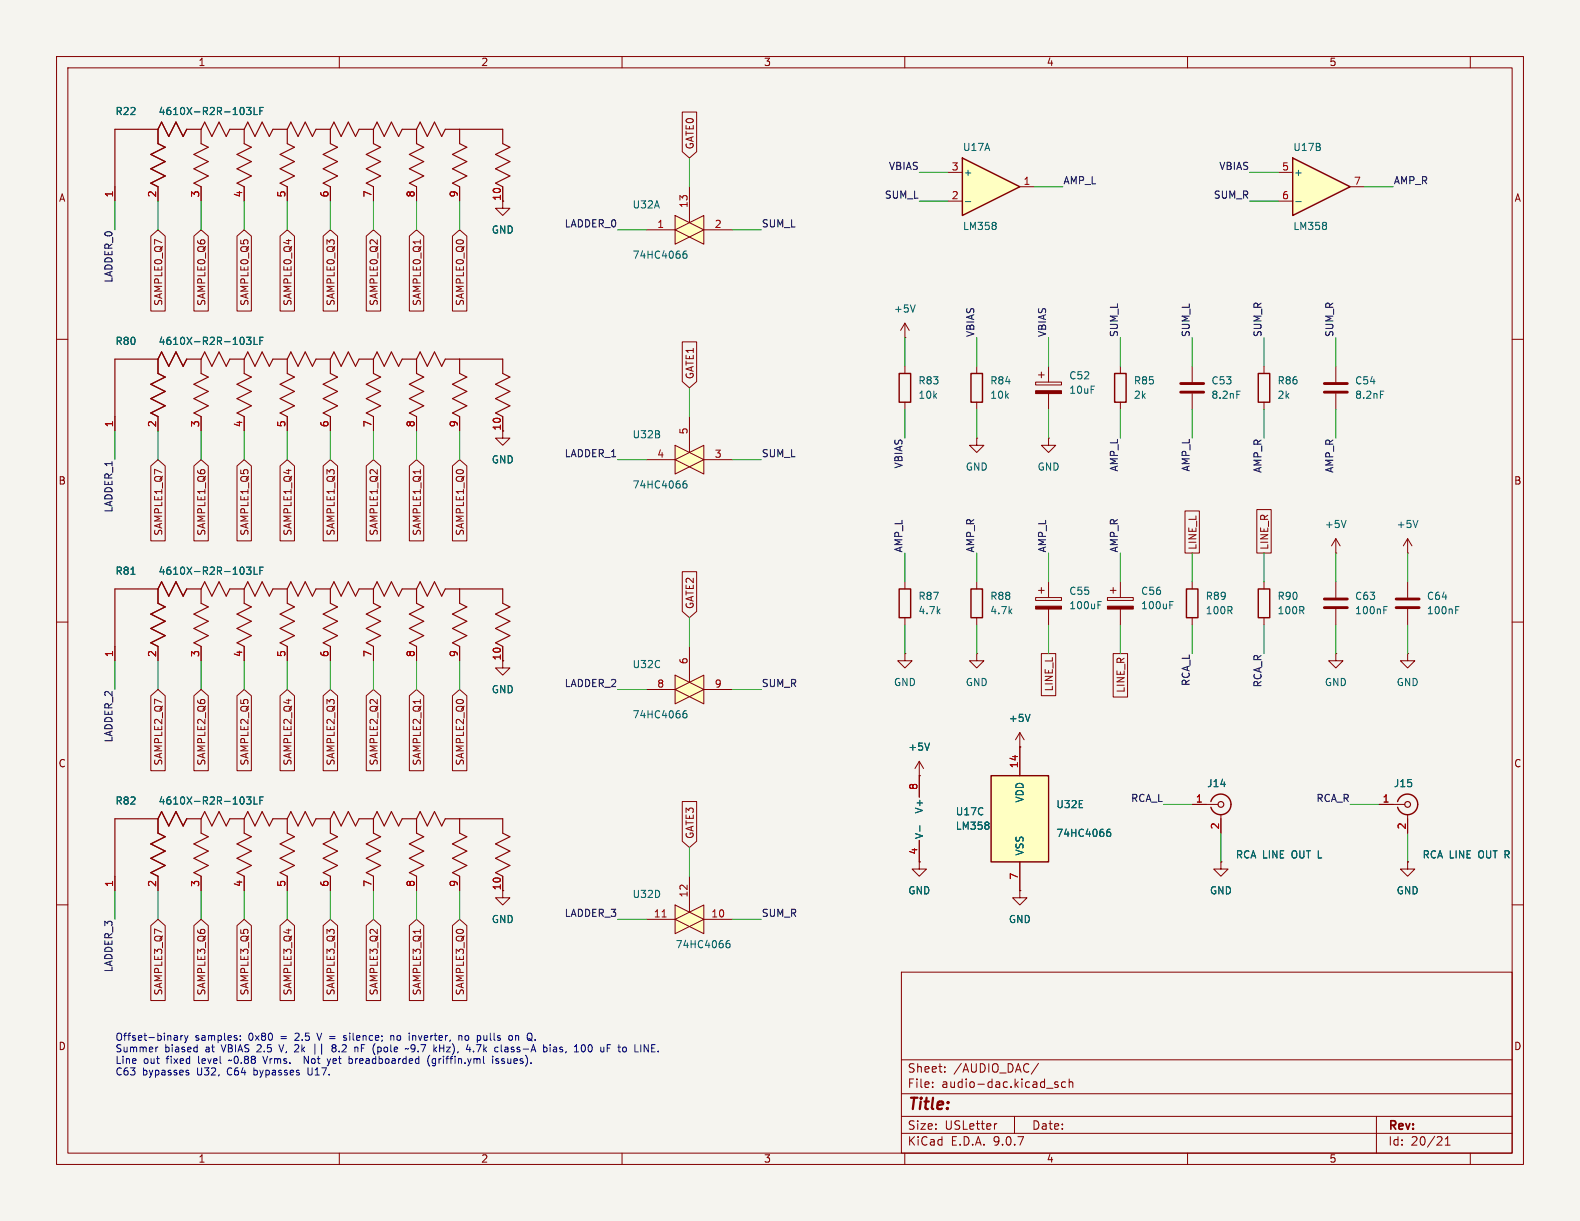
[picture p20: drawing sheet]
<svg xmlns="http://www.w3.org/2000/svg" width="279mm" height="216mm" viewBox="0 0 279 216" stroke-linecap="round" stroke-linejoin="round" font-family="sans-serif">
<defs><g id="words">
<text font-size="2.8" fill="#840000" x="160.4" y="196.8">Title:</text>
<g font-size="2.1" fill="#840000">
<text x="160.4" y="189.9">Sheet:</text>
<text x="168.6" y="189.9">/AUDIO_DAC/</text>
<text x="160.4" y="192.6">File:</text>
<text x="166.5" y="192.6">audio-dac.kicad_sch</text>
<text x="160.4" y="202.8">KiCad</text>
<text x="160.4" y="200">Size:</text>
<text x="167.1" y="200">USLetter</text>
<text x="168.1" y="202.8">E.D.A.</text>
<text x="175.7" y="202.8">9.0.7</text>
<text x="182.4" y="200">Date:</text>
<text x="245.4" y="200.2">Rev:</text>
<text x="245.4" y="202.8">Id:</text>
<text x="249.5" y="202.8">20/21</text>
</g>
<g font-size="1.8" fill="#840000">
<text x="35" y="11.9">1</text>
<text x="85" y="11.9">2</text>
<text x="135" y="11.9">3</text>
<text x="185" y="11.9">4</text>
<text x="235" y="11.9">5</text>
<text x="122.9" y="26.5" transform="rotate(-90 122.9 26.5)">GATE0</text>
<text x="10.3" y="35.9">A</text>
<text x="88.6" y="35.6" transform="rotate(-90 88.6 35.6)">10</text>
<text x="267.7" y="35.9">A</text>
<text x="28.9" y="54.2" transform="rotate(-90 28.9 54.2)">SAMPLE0_Q7</text>
<text x="36.5" y="54.2" transform="rotate(-90 36.5 54.2)">SAMPLE0_Q6</text>
<text x="44.1" y="54.2" transform="rotate(-90 44.1 54.2)">SAMPLE0_Q5</text>
<text x="51.8" y="54.2" transform="rotate(-90 51.8 54.2)">SAMPLE0_Q4</text>
<text x="59.4" y="54.2" transform="rotate(-90 59.4 54.2)">SAMPLE0_Q3</text>
<text x="67" y="54.2" transform="rotate(-90 67 54.2)">SAMPLE0_Q2</text>
<text x="74.6" y="54.2" transform="rotate(-90 74.6 54.2)">SAMPLE0_Q1</text>
<text x="82.2" y="54.2" transform="rotate(-90 82.2 54.2)">SAMPLE0_Q0</text>
<text x="122.9" y="67.2" transform="rotate(-90 122.9 67.2)">GATE1</text>
<text x="88.6" y="76.2" transform="rotate(-90 88.6 76.2)">10</text>
<text x="10.3" y="85.9">B</text>
<text x="267.7" y="85.9">B</text>
<text x="28.9" y="94.8" transform="rotate(-90 28.9 94.8)">SAMPLE1_Q7</text>
<text x="36.5" y="94.8" transform="rotate(-90 36.5 94.8)">SAMPLE1_Q6</text>
<text x="44.1" y="94.8" transform="rotate(-90 44.1 94.8)">SAMPLE1_Q5</text>
<text x="51.8" y="94.8" transform="rotate(-90 51.8 94.8)">SAMPLE1_Q4</text>
<text x="59.4" y="94.8" transform="rotate(-90 59.4 94.8)">SAMPLE1_Q3</text>
<text x="67" y="94.8" transform="rotate(-90 67 94.8)">SAMPLE1_Q2</text>
<text x="74.6" y="94.8" transform="rotate(-90 74.6 94.8)">SAMPLE1_Q1</text>
<text x="82.2" y="94.8" transform="rotate(-90 82.2 94.8)">SAMPLE1_Q0</text>
<text x="211.8" y="97.3" transform="rotate(-90 211.8 97.3)">LINE_L</text>
<text x="224.5" y="97.3" transform="rotate(-90 224.5 97.3)">LINE_R</text>
<text x="122.9" y="107.8" transform="rotate(-90 122.9 107.8)">GATE2</text>
<text x="88.6" y="116.9" transform="rotate(-90 88.6 116.9)">10</text>
<text x="186.4" y="122.4" transform="rotate(-90 186.4 122.4)">LINE_L</text>
<text x="199.1" y="122.6" transform="rotate(-90 199.1 122.6)">LINE_R</text>
<text x="10.3" y="135.9">C</text>
<text x="28.9" y="135.5" transform="rotate(-90 28.9 135.5)">SAMPLE2_Q7</text>
<text x="36.5" y="135.5" transform="rotate(-90 36.5 135.5)">SAMPLE2_Q6</text>
<text x="44.1" y="135.5" transform="rotate(-90 44.1 135.5)">SAMPLE2_Q5</text>
<text x="51.8" y="135.5" transform="rotate(-90 51.8 135.5)">SAMPLE2_Q4</text>
<text x="59.4" y="135.5" transform="rotate(-90 59.4 135.5)">SAMPLE2_Q3</text>
<text x="67" y="135.5" transform="rotate(-90 67 135.5)">SAMPLE2_Q2</text>
<text x="74.6" y="135.5" transform="rotate(-90 74.6 135.5)">SAMPLE2_Q1</text>
<text x="82.2" y="135.5" transform="rotate(-90 82.2 135.5)">SAMPLE2_Q0</text>
<text x="267.7" y="135.9">C</text>
<text x="122.9" y="148.4" transform="rotate(-90 122.9 148.4)">GATE3</text>
<text x="88.6" y="157.5" transform="rotate(-90 88.6 157.5)">10</text>
<text x="28.9" y="176.1" transform="rotate(-90 28.9 176.1)">SAMPLE3_Q7</text>
<text x="36.5" y="176.1" transform="rotate(-90 36.5 176.1)">SAMPLE3_Q6</text>
<text x="44.1" y="176.1" transform="rotate(-90 44.1 176.1)">SAMPLE3_Q5</text>
<text x="51.8" y="176.1" transform="rotate(-90 51.8 176.1)">SAMPLE3_Q4</text>
<text x="59.4" y="176.1" transform="rotate(-90 59.4 176.1)">SAMPLE3_Q3</text>
<text x="67" y="176.1" transform="rotate(-90 67 176.1)">SAMPLE3_Q2</text>
<text x="74.6" y="176.1" transform="rotate(-90 74.6 176.1)">SAMPLE3_Q1</text>
<text x="82.2" y="176.1" transform="rotate(-90 82.2 176.1)">SAMPLE3_Q0</text>
<text x="10.3" y="185.9">D</text>
<text x="267.7" y="185.9">D</text>
<text x="35" y="205.8">1</text>
<text x="85" y="205.8">2</text>
<text x="135" y="205.8">3</text>
<text x="185" y="205.8">4</text>
<text x="235" y="205.8">5</text>
</g>
<g font-size="1.8" fill="#006464">
<text x="20.3" y="20.5">R22</text>
<text x="27.9" y="20.5">4610X-R2R-103LF</text>
<text x="170.2" y="26.9">U17A</text>
<text x="228.6" y="26.9">U17B</text>
<text x="170.3" y="31.3">+</text>
<text x="228.7" y="31.3">+</text>
<text x="86.9" y="41.5">GND</text>
<text x="111.8" y="37.1">U32A</text>
<text x="170.2" y="40.9">LM358</text>
<text x="228.6" y="40.9">LM358</text>
<text x="111.8" y="45.9">74HC4066</text>
<text x="158" y="55.5">+5V</text>
<text x="20.3" y="61.2">R80</text>
<text x="27.9" y="61.2">4610X-R2R-103LF</text>
<text x="162.3" y="70.7">10k</text>
<text x="162.3" y="68.2">R83</text>
<text x="175" y="70.7">10k</text>
<text x="175" y="68.2">R84</text>
<text x="189" y="67.3">C52</text>
<text x="189" y="69.8">10uF</text>
<text x="200.4" y="68.2">R85</text>
<text x="200.4" y="70.7">2k</text>
<text x="214.1" y="68.2">C53</text>
<text x="214.1" y="70.7">8.2nF</text>
<text x="225.8" y="68.2">R86</text>
<text x="225.8" y="70.7">2k</text>
<text x="239.5" y="68.2">C54</text>
<text x="239.5" y="70.7">8.2nF</text>
<text x="111.8" y="77.7">U32B</text>
<text x="86.9" y="82.1">GND</text>
<text x="170.7" y="83.4">GND</text>
<text x="183.4" y="83.4">GND</text>
<text x="111.8" y="86.6">74HC4066</text>
<text x="234.2" y="93.6">+5V</text>
<text x="246.9" y="93.6">+5V</text>
<text x="20.3" y="101.8">R81</text>
<text x="27.9" y="101.8">4610X-R2R-103LF</text>
<text x="162.3" y="106.3">R87</text>
<text x="175" y="106.3">R88</text>
<text x="189" y="107.9">100uF</text>
<text x="189" y="105.4">C55</text>
<text x="201.7" y="107.9">100uF</text>
<text x="201.7" y="105.4">C56</text>
<text x="213.1" y="106.3">R89</text>
<text x="225.8" y="106.3">R90</text>
<text x="239.5" y="106.3">C63</text>
<text x="252.2" y="106.3">C64</text>
<text x="162.3" y="108.8">4.7k</text>
<text x="175" y="108.8">4.7k</text>
<text x="213.1" y="108.8">100R</text>
<text x="225.8" y="108.8">100R</text>
<text x="239.5" y="108.8">100nF</text>
<text x="252.2" y="108.8">100nF</text>
<text x="111.8" y="118.3">U32C</text>
<text x="86.9" y="122.8">GND</text>
<text x="158" y="121.5">GND</text>
<text x="170.7" y="121.5">GND</text>
<text x="234.2" y="121.5">GND</text>
<text x="246.9" y="121.5">GND</text>
<text x="111.8" y="127.2">74HC4066</text>
<text x="178.3" y="127.9">+5V</text>
<text x="160.5" y="132.9">+5V</text>
<text x="20.3" y="142.5">R82</text>
<text x="27.9" y="142.5">4610X-R2R-103LF</text>
<text x="163.4" y="144" transform="rotate(-90 163.4 144)">V+</text>
<text x="181.2" y="142" transform="rotate(-90 181.2 142)">VDD</text>
<text x="186.7" y="143.1">U32E</text>
<text x="213.4" y="139.4">J14</text>
<text x="246.4" y="139.4">J15</text>
<text x="163.4" y="148.5" transform="rotate(-90 163.4 148.5)">V-</text>
<text x="168.9" y="144.4">U17C</text>
<text x="168.9" y="146.9">LM358</text>
<text x="186.7" y="148.2">74HC4066</text>
<text x="181.2" y="151.4" transform="rotate(-90 181.2 151.4)">VSS</text>
<text x="218.4" y="152">RCA LINE</text>
<text x="228.5" y="152">OUT L</text>
<text x="251.5" y="152">RCA LINE</text>
<text x="261.6" y="152">OUT R</text>
<text x="111.8" y="159">U32D</text>
<text x="160.5" y="158.3">GND</text>
<text x="213.9" y="158.3">GND</text>
<text x="246.9" y="158.3">GND</text>
<text x="86.9" y="163.4">GND</text>
<text x="119.4" y="167.9">74HC4066</text>
<text x="178.3" y="163.4">GND</text>
</g>
<g font-size="1.8" fill="#a90000">
<text x="20.1" y="35" transform="rotate(-90 20.1 35)">1</text>
<text x="27.7" y="35" transform="rotate(-90 27.7 35)">2</text>
<text x="35.3" y="35" transform="rotate(-90 35.3 35)">3</text>
<text x="42.9" y="35" transform="rotate(-90 42.9 35)">4</text>
<text x="50.5" y="35" transform="rotate(-90 50.5 35)">5</text>
<text x="58.2" y="35" transform="rotate(-90 58.2 35)">6</text>
<text x="65.8" y="35" transform="rotate(-90 65.8 35)">7</text>
<text x="73.4" y="35" transform="rotate(-90 73.4 35)">8</text>
<text x="81" y="35" transform="rotate(-90 81 35)">9</text>
<text x="168.2" y="30.2">3</text>
<text x="168.2" y="35.3">2</text>
<text x="180.9" y="32.8">1</text>
<text x="226.6" y="30.2">5</text>
<text x="226.6" y="35.3">6</text>
<text x="239.3" y="32.8">7</text>
<text x="116.1" y="40.4">1</text>
<text x="121.7" y="36.9" transform="rotate(-90 121.7 36.9)">13</text>
<text x="126.3" y="40.4">2</text>
<text x="20.1" y="75.6" transform="rotate(-90 20.1 75.6)">1</text>
<text x="27.7" y="75.6" transform="rotate(-90 27.7 75.6)">2</text>
<text x="35.3" y="75.6" transform="rotate(-90 35.3 75.6)">3</text>
<text x="42.9" y="75.6" transform="rotate(-90 42.9 75.6)">4</text>
<text x="50.5" y="75.6" transform="rotate(-90 50.5 75.6)">5</text>
<text x="58.2" y="75.6" transform="rotate(-90 58.2 75.6)">6</text>
<text x="65.8" y="75.6" transform="rotate(-90 65.8 75.6)">7</text>
<text x="73.4" y="75.6" transform="rotate(-90 73.4 75.6)">8</text>
<text x="81" y="75.6" transform="rotate(-90 81 75.6)">9</text>
<text x="121.7" y="76.9" transform="rotate(-90 121.7 76.9)">5</text>
<text x="116.1" y="81">4</text>
<text x="126.3" y="81">3</text>
<text x="20.1" y="116.3" transform="rotate(-90 20.1 116.3)">1</text>
<text x="27.7" y="116.3" transform="rotate(-90 27.7 116.3)">2</text>
<text x="35.3" y="116.3" transform="rotate(-90 35.3 116.3)">3</text>
<text x="42.9" y="116.3" transform="rotate(-90 42.9 116.3)">4</text>
<text x="50.5" y="116.3" transform="rotate(-90 50.5 116.3)">5</text>
<text x="58.2" y="116.3" transform="rotate(-90 58.2 116.3)">6</text>
<text x="65.8" y="116.3" transform="rotate(-90 65.8 116.3)">7</text>
<text x="73.4" y="116.3" transform="rotate(-90 73.4 116.3)">8</text>
<text x="81" y="116.3" transform="rotate(-90 81 116.3)">9</text>
<text x="121.7" y="117.5" transform="rotate(-90 121.7 117.5)">6</text>
<text x="116.1" y="121.7">8</text>
<text x="126.3" y="121.7">9</text>
<text x="180.1" y="135.9" transform="rotate(-90 180.1 135.9)">14</text>
<text x="162.3" y="139.8" transform="rotate(-90 162.3 139.8)">8</text>
<text x="211.4" y="142">1</text>
<text x="244.4" y="142">1</text>
<text x="215.6" y="146.8" transform="rotate(-90 215.6 146.8)">2</text>
<text x="248.7" y="146.8" transform="rotate(-90 248.7 146.8)">2</text>
<text x="162.3" y="151.2" transform="rotate(-90 162.3 151.2)">4</text>
<text x="180.1" y="155.6" transform="rotate(-90 180.1 155.6)">7</text>
<text x="20.1" y="156.9" transform="rotate(-90 20.1 156.9)">1</text>
<text x="27.7" y="156.9" transform="rotate(-90 27.7 156.9)">2</text>
<text x="35.3" y="156.9" transform="rotate(-90 35.3 156.9)">3</text>
<text x="42.9" y="156.9" transform="rotate(-90 42.9 156.9)">4</text>
<text x="50.5" y="156.9" transform="rotate(-90 50.5 156.9)">5</text>
<text x="58.2" y="156.9" transform="rotate(-90 58.2 156.9)">6</text>
<text x="65.8" y="156.9" transform="rotate(-90 65.8 156.9)">7</text>
<text x="73.4" y="156.9" transform="rotate(-90 73.4 156.9)">8</text>
<text x="81" y="156.9" transform="rotate(-90 81 156.9)">9</text>
<text x="121.7" y="158.8" transform="rotate(-90 121.7 158.8)">12</text>
<text x="115.5" y="162.3">11</text>
<text x="125.7" y="162.3">10</text>
</g>
<g font-size="1.8" fill="#0f0f0f">
<text x="156.4" y="35.2">SUM_L</text>
<text x="157.1" y="30.1">VBIAS</text>
<text x="188" y="32.7">AMP_L</text>
<text x="214.5" y="35.2">SUM_R</text>
<text x="215.5" y="30.1">VBIAS</text>
<text x="246.4" y="32.7">AMP_R</text>
<text x="99.8" y="40.3">LADDER_0</text>
<text x="134.6" y="40.3">SUM_L</text>
<text x="20" y="50.1" transform="rotate(-90 20 50.1)">LADDER_0</text>
<text x="172.4" y="59.7" transform="rotate(-90 172.4 59.7)">VBIAS</text>
<text x="185.1" y="59.7" transform="rotate(-90 185.1 59.7)">VBIAS</text>
<text x="197.8" y="59.7" transform="rotate(-90 197.8 59.7)">SUM_L</text>
<text x="210.5" y="59.7" transform="rotate(-90 210.5 59.7)">SUM_L</text>
<text x="223.2" y="59.7" transform="rotate(-90 223.2 59.7)">SUM_R</text>
<text x="235.9" y="59.7" transform="rotate(-90 235.9 59.7)">SUM_R</text>
<text x="99.8" y="80.9">LADDER_1</text>
<text x="134.6" y="80.9">SUM_L</text>
<text x="159.7" y="82.9" transform="rotate(-90 159.7 82.9)">VBIAS</text>
<text x="197.8" y="83.5" transform="rotate(-90 197.8 83.5)">AMP_L</text>
<text x="210.5" y="83.5" transform="rotate(-90 210.5 83.5)">AMP_L</text>
<text x="223.2" y="83.7" transform="rotate(-90 223.2 83.7)">AMP_R</text>
<text x="235.9" y="83.7" transform="rotate(-90 235.9 83.7)">AMP_R</text>
<text x="20" y="90.7" transform="rotate(-90 20 90.7)">LADDER_1</text>
<text x="159.7" y="97.8" transform="rotate(-90 159.7 97.8)">AMP_L</text>
<text x="172.4" y="97.8" transform="rotate(-90 172.4 97.8)">AMP_R</text>
<text x="185.1" y="97.8" transform="rotate(-90 185.1 97.8)">AMP_L</text>
<text x="197.8" y="97.8" transform="rotate(-90 197.8 97.8)">AMP_R</text>
<text x="99.8" y="121.6">LADDER_2</text>
<text x="134.6" y="121.6">SUM_R</text>
<text x="210.5" y="121.4" transform="rotate(-90 210.5 121.4)">RCA_L</text>
<text x="223.2" y="121.6" transform="rotate(-90 223.2 121.6)">RCA_R</text>
<text x="20" y="131.4" transform="rotate(-90 20 131.4)">LADDER_2</text>
<text x="199.9" y="141.9">RCA_L</text>
<text x="232.7" y="141.9">RCA_R</text>
<text x="99.8" y="162.2">LADDER_3</text>
<text x="134.6" y="162.2">SUM_R</text>
<text x="20" y="172" transform="rotate(-90 20 172)">LADDER_3</text>
</g>
<g font-size="1.8" fill="#0000c2">
<text x="20.3" y="184.1">Offset-binary</text>
<text x="34.5" y="184.1">samples:</text>
<text x="44.1" y="184.1">0x80</text>
<text x="49.9" y="184.1">=</text>
<text x="52.6" y="184.1">2.5</text>
<text x="56.8" y="184.1">V =</text>
<text x="61.8" y="184.1">silence;</text>
<text x="70.3" y="184.1">no</text>
<text x="73.8" y="184.1">inverter,</text>
<text x="82.8" y="184.1">no</text>
<text x="86.2" y="184.1">pulls</text>
<text x="92.1" y="184.1">on</text>
<text x="20.3" y="186.2">Summer</text>
<text x="20.3" y="188.2">Line</text>
<text x="20.3" y="190.3">C63</text>
<text x="25.2" y="190.3">bypasses</text>
<text x="25.4" y="188.2">out</text>
<text x="29.1" y="186.2">biased</text>
<text x="29.6" y="188.2">fixed</text>
<text x="34.9" y="190.3">U32,</text>
<text x="35.3" y="188.2">level</text>
<text x="36.4" y="186.2">at</text>
<text x="39.5" y="186.2">VBIAS 2.5</text>
<text x="40.5" y="190.3">C64</text>
<text x="41" y="188.2">~0.88</text>
<text x="45.3" y="190.3">bypasses</text>
<text x="47.3" y="188.2">Vrms.</text>
<text x="50.1" y="186.2">V, 2k</text>
<text x="54.8" y="188.2">Not</text>
<text x="55.1" y="190.3">U17.</text>
<text x="59.2" y="188.2">yet</text>
<text x="60" y="186.2">8.2</text>
<text x="63.2" y="188.2">breadboarded</text>
<text x="64.2" y="186.2">nF</text>
<text x="67.6" y="186.2">(pole</text>
<text x="73.7" y="186.2">~9.7</text>
<text x="77.3" y="188.2">(griffin.yml</text>
<text x="78.8" y="186.2">kHz),</text>
<text x="84.8" y="186.2">4.7k</text>
<text x="89" y="188.2">issues).</text>
<text x="90" y="186.2">class-A</text>
<text x="98.8" y="186.2">bias,</text>
<text x="104.5" y="186.2">100</text>
<text x="109.3" y="186.2">uF</text>
<text x="112.7" y="186.2">to</text>
<text x="115.7" y="186.2">LINE.</text>
</g>
</g></defs>
<path d="M0 0h279.4v215.9h-279.4z" fill="#f5f4ef" stroke="#f5f4ef" stroke-width=".18"/>
<g fill="none" stroke="#840000" stroke-width=".18">
<path d="M10 10h259.4v195.9h-259.4zM12 12h255.4v191.9h-255.4zM60 10v2M110 10v2M160 10v2M210 10v2M260 10v2M88.9 35.6v1.2h1.3l-1.3 1.3-1.3-1.3h1.3M10 60h2M88.9 76.2v1.3h1.3l-1.3 1.2-1.3-1.2h1.3M267.4 60h2M10 110h2"/>
<path d="M88.9 116.8v1.3h1.3l-1.3 1.3-1.3-1.3h1.3M267.4 110h2M180.3 157.5v1.3h1.3l-1.3 1.2-1.2-1.2h1.2M180.3 157.5h.1M10 160h2M159.4 171.9h108v32h-108zM267.4 160h2M159.4 197.4h108M159.4 193.4h108M159.4 187.4h108M164.9 192.1v.2M164.9 191.4v.1"/>
<path d="M167.1 189.4v.2M167.1 188.7v.1M176.3 198.7l-.3 .1M179.4 197.4v3M183.6 188l-1.2 1.9M185.1 192.4h1.1M187.1 191.4l-.4-.1-.2 .2 .1 .2 .5 .2v.3h-.6M188.4 191.4l-.4-.1-.3 .3v.4l.2 .2h.5M189.1 191.4l.2-.1 .3 .1 .1 .9M189.1 190.8v1.5M243.4 197.4v6.5M60 203.9v2"/>
<path d="M110 203.9v2M159.4 200.4h108M160 203.9v2M210 203.9v2M255.6 202.5h.8M255.6 201.4l.4-.4v1.5M260 203.9v2"/>
</g>
<g fill="#ffffc2">
<path d="M119.4 38.1l5.1 2.5-5.1 2.6z"/>
<path d="M119.4 40.6l5.1-2.5v5.1z"/>
</g>
<path d="M119.4 38.1l5.1 2.5-5.1 2.6zM121.9 33v6.4M114.3 40.6h5.1M119.4 40.6l5.1-2.5v5.1zM124.5 40.6h5M183.1 67.6h4.6v.5h-4.6zM183.6 66.3h1.1M184.1 65.8v1M185.4 64.8v2.8M185.4 69.6v2.8" fill="none" stroke="#840000" stroke-width=".18"/>
<path d="M120.8 45.1l.2-.2h.2l.3 .2v.3l-.3 .3-.3-.1-.1-.2M121.4 44.4l-.4 .1-.2 .4" fill="none" stroke="#006464" stroke-width=".18"/>
<path d="M183.1 69.1h4.6v.5h-4.6z" fill="#840000" stroke="#840000" stroke-width=".18"/>
<g fill="#ffffc2">
<path d="M119.4 119.4l5.1 2.5-5.1 2.6z"/>
<path d="M119.4 121.9l5.1-2.5v5.1z"/>
</g>
<g fill="none" stroke="#840000" stroke-width=".18">
<path d="M172.7 64.8v1.2M172.7 71.1v1.3M185.4 77.5v1.2h1.3l-1.3 1.3-1.3-1.3h1.3M185.4 77.5h.1M198.1 64.8v1.2M198.1 71.1v1.3M210.8 64.8v2.8M210.8 69.6v2.8M119.4 119.4l5.1 2.5-5.1 2.6zM121.9 114.3v6.4M114.3 121.9h5.1M119.4 121.9l5.1-2.5v5.1z"/>
<path d="M124.5 121.9h5"/>
</g>
<path d="M218.7 69.2h.6M120.8 126.4l.2-.2h.2l.3 .2v.3l-.3 .2h-.3l-.1-.2M121.4 125.7h-.4l-.2 .5" fill="none" stroke="#006464" stroke-width=".18"/>
<path d="M208.8 67.8h4.1M208.8 69.3h4.1" fill="none" stroke="#840000" stroke-width=".51"/>
<path d="M171.7 66h2v5.1h-2zM197.1 66h2v5.1h-2z" fill="none" stroke="#840000" stroke-width=".25"/>
<path d="M228.6 27.9l10.2 5.1-10.2 5.1z" fill="#ffffc2"/>
<path d="M228.6 27.9l10.2 5.1-10.2 5.1zM222.5 66h2v5.1h-2z" fill="none" stroke="#840000" stroke-width=".25"/>
<path d="M226.1 30.5h2.5M226.1 35.6h2.5M238.8 33h2.5M172.7 77.5v1.2h1.3l-1.3 1.3-1.3-1.3h1.3M172.7 77.5h.1M223.5 64.8v1.2M223.5 71.1v1.3M236.2 64.8v2.8M236.2 69.6v2.8M88.9 157.5v1.3h1.3l-1.3 1.2-1.3-1.2h1.3" fill="none" stroke="#840000" stroke-width=".18"/>
<path d="M229.1 35.7h1M234.5 39.4v.3M234.5 40v.5M244.1 69.2h.6" fill="none" stroke="#006464" stroke-width=".18"/>
<path d="M234.2 67.8h4.1M234.2 69.3h4.1" fill="none" stroke="#840000" stroke-width=".51"/>
<g fill="#ffffc2">
<path d="M119.4 160l5.1 2.6-5.1 2.5z"/>
<path d="M119.4 162.6l5.1-2.6v5.1z"/>
</g>
<path d="M121.9 154.9v6.4M114.3 162.6h5.1M119.4 160l5.1 2.6-5.1 2.5zM119.4 162.6l5.1-2.6v5.1zM124.5 162.6h5" fill="none" stroke="#840000" stroke-width=".18"/>
<path d="M117.1 162.1h.7" fill="none" stroke="#a90000" stroke-width=".18"/>
<path d="M128.4 167l.2-.2h.3l.2 .2v.3l-.2 .3-.4-.1-.1-.2M129 166.3l-.4 .1-.2 .5" fill="none" stroke="#006464" stroke-width=".18"/>
<path d="M170.2 27.9l10.1 5.1-10.1 5.1z" fill="#ffffc2"/>
<path d="M170.2 27.9l10.1 5.1-10.1 5.1zM159 66h2v5.1h-2zM209.8 104.1h2v5.1h-2zM222.5 104.1h2v5.1h-2z" fill="none" stroke="#840000" stroke-width=".25"/>
<g fill="none" stroke="#840000" stroke-width=".18">
<path d="M20.3 33v2.6M27.9 33v2.6M35.6 33v2.6M43.2 33v2.6M50.8 33v2.6M58.4 33v2.6M66 33v2.6M73.7 33v2.6M81.3 33v2.6M88.9 33v2.6M167.6 30.5h2.6M167.6 35.6h2.6"/>
<path d="M180.3 33h2.6M160 59.7h.1M160 57.2v2.5M160 57.2l-.7 1.2M160 57.2l.8 1.2M20.3 73.7v2.5M27.9 73.7v2.5M35.6 73.7v2.5M43.2 73.7v2.5M50.8 73.7v2.5M58.4 73.7v2.5M66 73.7v2.5"/>
<path d="M73.7 73.7v2.5M81.3 73.7v2.5M88.9 73.7v2.5M160 64.8v1.2M160 71.1v1.3M210.8 102.9v1.2M210.8 109.2v1.3M223.5 102.9v1.2M223.5 109.2v1.3M20.3 154.9v2.6M27.9 154.9v2.6M35.6 154.9v2.6"/>
<path d="M43.2 154.9v2.6M50.8 154.9v2.6M58.4 154.9v2.6M66 154.9v2.6M73.7 154.9v2.6M81.3 154.9v2.6M88.9 154.9v2.6"/>
</g>
<g fill="none" stroke="#006464" stroke-width=".18">
<path d="M43.6 19h.8l-.4 .5 .3 .1v.5l-.2 .2-.5-.2M44.9 19v1.3h.6M46 19.6h.4M46.6 19h-.6v1.3M170.7 35.7h1M176.1 39.4v.3M176.1 40v.5M43.6 59.6h.8l-.4 .5 .3 .1v.6l-.2 .1-.5-.1M44.9 59.6v1.3h.6M46.6 59.6h-.6v1.3M161.8 53.9l-.4 1.3M46 60.2h.4"/>
<path d="M43.6 140.9h.8l-.4 .5 .3 .1v.6l-.2 .1-.5-.1M44.9 140.9v1.3h.6M46 141.5h.4M46.6 140.9h-.6v1.3"/>
</g>
<g fill="none" stroke="#840000" stroke-width=".2">
<path d="M27.9 22.9h-7.6v10.1M27.9 22.9v2.5l1.3 .6-2.5 1.3 2.5 1.3-2.5 1.2 2.5 1.3-2.5 1.3 1.2 .6M27.9 22.9l.7-1.3 1.2 2.5 1.3-2.5 1.3 2.5 .6-1.2h2.6M35.6 22.9v2.5l1.2 .6-2.5 1.3 2.5 1.3-2.5 1.2 2.5 1.3-2.5 1.3 1.3 .6M35.6 22.9l.6-1.3 1.3 2.5 1.2-2.5 1.3 2.5 .6-1.2h2.6M43.2 22.9v2.5l1.2 .6-2.5 1.3 2.5 1.3-2.5 1.2 2.5 1.3-2.5 1.3 1.3 .6M43.2 22.9l.6-1.3 1.3 2.5 1.3-2.5 1.2 2.5 .7-1.2h2.5M50.8 22.9v2.5l1.3 .6-2.6 1.3 2.6 1.3-2.6 1.2 2.6 1.3-2.6 1.3 1.3 .6M50.8 22.9l.6-1.3 1.3 2.5 1.3-2.5 1.2 2.5 .7-1.2h2.5M58.4 22.9v2.5l1.3 .6-2.6 1.3 2.6 1.3-2.6 1.2 2.6 1.3-2.6 1.3 1.3 .6M58.4 22.9l.7-1.3 1.2 2.5 1.3-2.5 1.3 2.5 .6-1.2h2.5M66 22.9v2.5l1.3 .6-2.5 1.3 2.5 1.3-2.5 1.2 2.5 1.3-2.5 1.3 1.2 .6"/>
<path d="M66 22.9l.7-1.3 1.2 2.5 1.3-2.5 1.3 2.5 .6-1.2h2.6M73.7 22.9v2.5l1.2 .6-2.5 1.3 2.5 1.3-2.5 1.2 2.5 1.3-2.5 1.3 1.3 .6M73.7 22.9l.6-1.3 1.3 2.5 1.2-2.5 1.3 2.5 .6-1.2h10.2v2.5l1.3 .6-2.6 1.3 2.6 1.3-2.6 1.2 2.6 1.3-2.6 1.3 1.3 .6M81.3 22.9v2.5l1.2 .6-2.5 1.3 2.5 1.3-2.5 1.2 2.5 1.3-2.5 1.3 1.3 .6M27.9 63.5h-7.6v10.2M27.9 63.5l.7-1.3 1.2 2.6 1.3-2.6 1.3 2.6 .6-1.3h2.6M27.9 63.5v2.5l1.3 .7-2.5 1.2 2.5 1.3-2.5 1.3 2.5 1.3-2.5 1.2 1.2 .7M35.6 63.5l.6-1.3 1.3 2.6 1.2-2.6 1.3 2.6 .6-1.3h2.6M35.6 63.5v2.5l1.2 .7-2.5 1.2 2.5 1.3-2.5 1.3 2.5 1.3-2.5 1.2 1.3 .7M43.2 63.5l.6-1.3 1.3 2.6 1.3-2.6 1.2 2.6 .7-1.3h2.5M43.2 63.5v2.5l1.2 .7-2.5 1.2 2.5 1.3-2.5 1.3 2.5 1.3-2.5 1.2 1.3 .7M50.8 63.5l.6-1.3 1.3 2.6 1.3-2.6 1.2 2.6 .7-1.3h2.5"/>
<path d="M50.8 63.5v2.5l1.3 .7-2.6 1.2 2.6 1.3-2.6 1.3 2.6 1.3-2.6 1.2 1.3 .7M58.4 63.5l.7-1.3 1.2 2.6 1.3-2.6 1.3 2.6 .6-1.3h2.5M58.4 63.5v2.5l1.3 .7-2.6 1.2 2.6 1.3-2.6 1.3 2.6 1.3-2.6 1.2 1.3 .7M66 63.5l.7-1.3 1.2 2.6 1.3-2.6 1.3 2.6 .6-1.3h2.6M66 63.5v2.5l1.3 .7-2.5 1.2 2.5 1.3-2.5 1.3 2.5 1.3-2.5 1.2 1.2 .7M73.7 63.5l.6-1.3 1.3 2.6 1.2-2.6 1.3 2.6 .6-1.3h10.2v2.5l1.3 .7-2.6 1.2 2.6 1.3-2.6 1.3 2.6 1.3-2.6 1.2 1.3 .7M73.7 63.5v2.5l1.2 .7-2.5 1.2 2.5 1.3-2.5 1.3 2.5 1.3-2.5 1.2 1.3 .7M81.3 63.5v2.5l1.2 .7-2.5 1.2 2.5 1.3-2.5 1.3 2.5 1.3-2.5 1.2 1.3 .7M27.9 144.8h-7.6v10.1M27.9 144.8v2.5l1.3 .7-2.5 1.2 2.5 1.3-2.5 1.3 2.5 1.2-2.5 1.3 1.2 .6M27.9 144.8l.7-1.3 1.2 2.6 1.3-2.6 1.3 2.6 .6-1.3h2.6M35.6 144.8v2.5l1.2 .7-2.5 1.2 2.5 1.3-2.5 1.3 2.5 1.2-2.5 1.3 1.3 .6"/>
<path d="M35.6 144.8l.6-1.3 1.3 2.6 1.2-2.6 1.3 2.6 .6-1.3h2.6M43.2 144.8v2.5l1.2 .7-2.5 1.2 2.5 1.3-2.5 1.3 2.5 1.2-2.5 1.3 1.3 .6M43.2 144.8l.6-1.3 1.3 2.6 1.3-2.6 1.2 2.6 .7-1.3h2.5M50.8 144.8v2.5l1.3 .7-2.6 1.2 2.6 1.3-2.6 1.3 2.6 1.2-2.6 1.3 1.3 .6M50.8 144.8l.6-1.3 1.3 2.6 1.3-2.6 1.2 2.6 .7-1.3h2.5M58.4 144.8v2.5l1.3 .7-2.6 1.2 2.6 1.3-2.6 1.3 2.6 1.2-2.6 1.3 1.3 .6M58.4 144.8l.7-1.3 1.2 2.6 1.3-2.6 1.3 2.6 .6-1.3h2.5M66 144.8v2.5l1.3 .7-2.5 1.2 2.5 1.3-2.5 1.3 2.5 1.2-2.5 1.3 1.2 .6M66 144.8l.7-1.3 1.2 2.6 1.3-2.6 1.3 2.6 .6-1.3h2.6M73.7 144.8v2.5l1.2 .7-2.5 1.2 2.5 1.3-2.5 1.3 2.5 1.2-2.5 1.3 1.3 .6M73.7 144.8l.6-1.3 1.3 2.6 1.2-2.6 1.3 2.6 .6-1.3h10.2v2.5l1.3 .7-2.6 1.2 2.6 1.3-2.6 1.3 2.6 1.2-2.6 1.3 1.3 .6M81.3 144.8v2.5l1.2 .7-2.5 1.2 2.5 1.3-2.5 1.3 2.5 1.2-2.5 1.3 1.3 .6"/>
</g>
<g fill="#ffffc2">
<path d="M119.4 78.7l5.1 2.6-5.1 2.5z"/>
<path d="M119.4 81.3l5.1-2.6v5.1z"/>
</g>
<g fill="none" stroke="#840000" stroke-width=".18">
<path d="M119.4 78.7l5.1 2.6-5.1 2.5zM121.9 73.7v6.3M114.3 81.3h5.1M119.4 81.3l5.1-2.6v5.1zM124.5 81.3h5M236.2 97.8h.1M236.2 95.3l-.7 1.2M236.2 95.3l.8 1.2M236.2 95.3v2.5M248.9 97.8h.1M248.9 95.3v2.5M248.9 95.3l-.7 1.2"/>
<path d="M248.9 95.3l.8 1.2M20.3 114.3v2.5M27.9 114.3v2.5M35.6 114.3v2.5M43.2 114.3v2.5M50.8 114.3v2.5M58.4 114.3v2.5M66 114.3v2.5M73.7 114.3v2.5M81.3 114.3v2.5M88.9 114.3v2.5M160 115.6v1.2h1.3l-1.3 1.3-1.3-1.3h1.3"/>
<path d="M160 115.6h.1M160 102.9v1.2M160 109.2v1.3M172.7 115.6v1.2h1.3l-1.3 1.3-1.3-1.3h1.3M172.7 115.6h.1M172.7 102.9v1.2M172.7 109.2v1.3M183.1 105.7h4.6v.5h-4.6zM183.6 104.4h1.1M184.1 103.9v1M185.4 102.9v2.8M185.4 107.7v2.8"/>
<path d="M195.8 105.7h4.6v.5h-4.6zM196.3 104.4h1.1M196.8 103.9v1M198.1 102.9v2.8M198.1 107.7v2.8M236.2 115.6v1.2h1.3l-1.3 1.3-1.3-1.3h1.3M236.2 115.6h.1M236.2 102.9v2.8M236.2 107.7v2.8M248.9 115.6v1.2h1.3l-1.3 1.3-1.3-1.3h1.3M248.9 115.6h.1M248.9 102.9v2.8"/>
<path d="M248.9 107.7v2.8M162.6 137.2h.1M162.6 134.6l-.8 1.3M162.6 134.6l.7 1.3M162.6 134.6v2.6M180.3 132.1h.1M180.3 129.5l-.7 1.3M180.3 129.5l.8 1.3M180.3 129.5v2.6M162.6 152.4v1.3h1.2l-1.2 1.2-1.3-1.2h1.3M162.6 152.4h.1M210.8 142.2h4.6"/>
<path d="M215.9 152.4v1.3h1.3l-1.3 1.2-1.3-1.2h1.3M215.9 152.4h.1M215.9 144v3.3M243.8 142.2h4.6M248.9 152.4v1.3h1.3l-1.3 1.2-1.3-1.2h1.3M248.9 152.4h.1M248.9 144v3.3"/>
</g>
<g fill="none" stroke="#006464" stroke-width=".18">
<path d="M120.8 85.8l.2-.3h.2l.3 .3v.3l-.3 .2-.3-.1-.1-.1M121.4 85l-.4 .1-.2 .5M238 92l-.4 1.3M250.7 92l-.4 1.3M23.2 101.5h.7M43.6 100.3h.8l-.4 .5 .3 .1v.5l-.2 .1-.5-.1M44.9 100.3v1.2h.6M46 100.9h.4M46.6 100.3h-.6v1.2M194.2 107h.4M194.2 106.4h.6M206.9 107h.4"/>
<path d="M206.9 106.4h.6M244.7 107.9h.4M244.7 107.3h.6M257.4 107.9h.4M257.4 107.3h.6M164.4 131.4l-.4 1.3M182.2 126.3l-.5 1.3"/>
</g>
<path d="M234.2 105.9h4.1M234.2 107.4h4.1M246.9 105.9h4.1M246.9 107.4h4.1" fill="none" stroke="#840000" stroke-width=".51"/>
<path d="M159 104.1h2v5.1h-2zM171.7 104.1h2v5.1h-2zM214.1 141.7a1.81 1.81 0 0 1 2.8-1 1.81 1.81 0 0 1 0 3 1.81 1.81 0 0 1-2.8-1M247.1 141.7a1.81 1.81 0 0 1 2.8-1 1.81 1.81 0 0 1 0 3 1.81 1.81 0 0 1-2.7-1" fill="none" stroke="#840000" stroke-width=".25"/>
<g fill="none" stroke="#840000" stroke-width=".2">
<path d="M27.9 104.1h-7.6v10.2M27.9 104.1l.7-1.2 1.2 2.5 1.3-2.5 1.3 2.5 .6-1.3h2.6M27.9 104.1v2.6l1.3 .6-2.5 1.3 2.5 1.3-2.5 1.2 2.5 1.3-2.5 1.3 1.2 .6M35.6 104.1l.6-1.2 1.3 2.5 1.2-2.5 1.3 2.5 .6-1.3h2.6M35.6 104.1v2.6l1.2 .6-2.5 1.3 2.5 1.3-2.5 1.2 2.5 1.3-2.5 1.3 1.3 .6M43.2 104.1l.6-1.2 1.3 2.5 1.3-2.5 1.2 2.5 .7-1.3h2.5M43.2 104.1v2.6l1.2 .6-2.5 1.3 2.5 1.3-2.5 1.2 2.5 1.3-2.5 1.3 1.3 .6M50.8 104.1l.6-1.2 1.3 2.5 1.3-2.5 1.2 2.5 .7-1.3h2.5M50.8 104.1v2.6l1.3 .6-2.6 1.3 2.6 1.3-2.6 1.2 2.6 1.3-2.6 1.3 1.3 .6M58.4 104.1l.7-1.2 1.2 2.5 1.3-2.5 1.3 2.5 .6-1.3h2.5M58.4 104.1v2.6l1.3 .6-2.6 1.3 2.6 1.3-2.6 1.2 2.6 1.3-2.6 1.3 1.3 .6M66 104.1l.7-1.2 1.2 2.5 1.3-2.5 1.3 2.5 .6-1.3h2.6"/>
<path d="M66 104.1v2.6l1.3 .6-2.5 1.3 2.5 1.3-2.5 1.2 2.5 1.3-2.5 1.3 1.2 .6M73.7 104.1l.6-1.2 1.3 2.5 1.2-2.5 1.3 2.5 .6-1.3h10.2v2.6l1.3 .6-2.6 1.3 2.6 1.3-2.6 1.2 2.6 1.3-2.6 1.3 1.3 .6M73.7 104.1v2.6l1.2 .6-2.5 1.3 2.5 1.3-2.5 1.2 2.5 1.3-2.5 1.3 1.3 .6M81.3 104.1v2.6l1.2 .6-2.5 1.3 2.5 1.3-2.5 1.2 2.5 1.3-2.5 1.3 1.3 .6"/>
<circle cx="215.9" cy="142.2" r=".51"/>
<circle cx="248.9" cy="142.2" r=".51"/>
</g>
<g fill="#840000" stroke="#840000" stroke-width=".18">
<path d="M195.8 107.2h4.6v.5h-4.6z"/>
<path d="M183.1 107.2h4.6v.5h-4.6z"/>
</g>
<path d="M175.3 137.2h10.1v15.2h-10.1z" fill="#ffffc2"/>
<path d="M175.3 137.2h10.1v15.2h-10.1z" fill="none" stroke="#840000" stroke-width=".25"/>
<g fill="none" stroke="#840000" stroke-width=".18">
<path d="M120.6 19.8h2.6v7l-1.3 1.1-1.3-1.1zM20.3 33v2.6M27.9 33v2.6M35.6 33v2.6M43.2 33v2.6M50.8 33v2.6M58.4 33v2.6M66 33v2.6M73.7 33v2.6M81.3 33v2.6M88.9 33v2.6M26.7 41.8l1.2-1.2 1.3 1.2v13.2h-2.5z"/>
<path d="M34.3 41.8l1.3-1.2 1.2 1.2v13.2h-2.5zM41.9 41.8l1.3-1.2 1.3 1.2v13.2h-2.6zM49.5 41.8l1.3-1.2 1.3 1.2v13.2h-2.6zM57.1 41.8l1.3-1.2 1.3 1.2v13.2h-2.6zM64.8 41.8l1.2-1.2 1.3 1.2v13.2h-2.5zM72.4 41.8l1.3-1.2 1.2 1.2v13.2h-2.5zM74.3 42.4v.7M80 41.8l1.3-1.2 1.3 1.2v13.2h-2.6zM20.3 73.7v2.5M27.9 73.7v2.5M35.6 73.7v2.5M43.2 73.7v2.5"/>
<path d="M50.8 73.7v2.5M58.4 73.7v2.5M66 73.7v2.5M73.7 73.7v2.5M81.3 73.7v2.5M88.9 73.7v2.5M120.6 60.4h2.6v7.1l-1.3 1.1-1.3-1.1zM26.7 82.4l1.2-1.1 1.3 1.1v13.2h-2.5zM34.3 82.4l1.3-1.1 1.2 1.1v13.2h-2.5zM41.9 82.4l1.3-1.1 1.3 1.1v13.2h-2.6zM49.5 82.4l1.3-1.1 1.3 1.1v13.2h-2.6zM57.1 82.4l1.3-1.1 1.3 1.1v13.2h-2.6z"/>
<path d="M64.8 82.4l1.2-1.1 1.3 1.1v13.2h-2.5zM72.4 82.4l1.3-1.1 1.2 1.1v13.2h-2.5zM74.3 83.1v.7M80 82.4l1.3-1.1 1.3 1.1v13.2h-2.6zM209.5 90.3h2.6v7.5h-2.6zM222.2 90.1h2.6v7.7h-2.6zM20.3 114.3v2.5M27.9 114.3v2.5M35.6 114.3v2.5M43.2 114.3v2.5M50.8 114.3v2.5M58.4 114.3v2.5"/>
<path d="M66 114.3v2.5M73.7 114.3v2.5M81.3 114.3v2.5M88.9 114.3v2.5M120.6 101.1h2.6v7l-1.3 1.1-1.3-1.1zM184.1 115.6h2.6v7.4h-2.6zM196.8 115.6h2.6v7.7h-2.6zM26.7 123l1.2-1.1 1.3 1.1v13.3h-2.5zM34.3 123l1.3-1.1 1.2 1.1v13.3h-2.5zM41.9 123l1.3-1.1 1.3 1.1v13.3h-2.6zM49.5 123l1.3-1.1 1.3 1.1v13.3h-2.6zM57.1 123l1.3-1.1 1.3 1.1v13.3h-2.6z"/>
<path d="M64.8 123l1.2-1.1 1.3 1.1v13.3h-2.5zM72.4 123l1.3-1.1 1.2 1.1v13.3h-2.5zM74.3 123.7v.7M80 123l1.3-1.1 1.3 1.1v13.3h-2.6zM162.6 137.2h.1M162.6 137.2v3.8M180.3 132.1h.1M180.3 132.1v5.1M20.3 154.9v2.6M27.9 154.9v2.6M35.6 154.9v2.6M43.2 154.9v2.6"/>
<path d="M50.8 154.9v2.6M58.4 154.9v2.6M66 154.9v2.6M73.7 154.9v2.6M81.3 154.9v2.6M88.9 154.9v2.6M120.6 141.7h2.6v7l-1.3 1.2-1.3-1.2zM162.6 152.4h.1M162.6 148.6v3.8M180.3 157.5h.1M180.3 152.4v5.1M210.8 142.2h2.6"/>
<path d="M215.9 152.4h.1M215.9 144.8v2.5M243.8 142.2h2.6M248.9 152.4h.1M248.9 144.8v2.5M26.7 163.7l1.2-1.1 1.3 1.1v13.2h-2.5zM34.3 163.7l1.3-1.1 1.2 1.1v13.2h-2.5zM41.9 163.7l1.3-1.1 1.3 1.1v13.2h-2.6zM49.5 163.7l1.3-1.1 1.3 1.1v13.2h-2.6zM57.1 163.7l1.3-1.1 1.3 1.1v13.2h-2.6zM64.8 163.7l1.2-1.1 1.3 1.1v13.2h-2.5zM72.4 163.7l1.3-1.1 1.2 1.1v13.2h-2.5z"/>
<path d="M74.3 164.3v.8M80 163.7l1.3-1.1 1.3 1.1v13.2h-2.6z"/>
</g>
<g fill="none" stroke="#006464" stroke-width=".18">
<path d="M43.6 19h.8l-.4 .5 .3 .1v.5l-.2 .2-.5-.2M44.9 19v1.3h.6M46 19.6h.4M46.6 19h-.6v1.3M43.6 59.6h.8l-.4 .5 .3 .1v.6l-.2 .1-.5-.1M44.9 59.6v1.3h.6M46.6 59.6h-.6v1.3M46 60.2h.4M23.2 101.5h.7M43.6 100.3h.8l-.4 .5 .3 .1v.5l-.2 .1-.5-.1M44.9 100.3v1.2h.6M46 100.9h.4"/>
<path d="M46.6 100.3h-.6v1.2M164.4 131.4l-.4 1.3M182.2 126.3l-.5 1.3M43.6 140.9h.8l-.4 .5 .3 .1v.6l-.2 .1-.5-.1M44.9 140.9v1.3h.6M46 141.5h.4M46.6 140.9h-.6v1.3M162.7 146v1M174.8 145.5v.3M174.8 146v.5M195.7 147.4l.2-.3h.3l.2 .3v.3l-.2 .2-.4-.1-.1-.1M196.3 146.6l-.4 .1-.2 .5"/>
</g>
<g fill="none" stroke="#009600" stroke-width=".18">
<path d="M20.3 35.6v5M27.9 35.6v5M35.6 35.6v5M43.2 35.6v5M50.8 35.6v5M58.4 35.6v5M66 35.6v5M73.7 35.6v5M81.3 35.6v5M121.9 27.9v5.1M162.6 30.5h5M162.6 35.6h5"/>
<path d="M182.9 33h5.1M221 30.5h5.1M221 35.6h5.1M241.3 33h5.1M109.2 40.6h5.1M129.5 40.6h5.1M160 59.7v5.1M172.7 59.7v5.1M185.4 59.7v5.1M198.1 59.7v5.1M210.8 59.7v5.1M223.5 59.7v5.1"/>
<path d="M236.2 59.7v5.1M20.3 76.2v5.1M27.9 76.2v5.1M35.6 76.2v5.1M43.2 76.2v5.1M50.8 76.2v5.1M58.4 76.2v5.1M66 76.2v5.1M73.7 76.2v5.1M81.3 76.2v5.1M121.9 68.6v5.1M160 72.4v5.1"/>
<path d="M172.7 72.4v5.1M185.4 72.4v5.1M198.1 72.4v5.1M210.8 72.4v5.1M223.5 72.4v5.1M236.2 72.4v5.1M109.2 81.3h5.1M129.5 81.3h5.1M160 97.8v5.1M172.7 97.8v5.1M185.4 97.8v5.1M198.1 97.8v5.1"/>
<path d="M210.8 97.8v5.1M223.5 97.8v5.1M236.2 97.8v5.1M248.9 97.8v5.1M20.3 116.8v5.1M27.9 116.8v5.1M35.6 116.8v5.1M43.2 116.8v5.1M50.8 116.8v5.1M58.4 116.8v5.1M66 116.8v5.1M73.7 116.8v5.1"/>
<path d="M81.3 116.8v5.1M121.9 109.2v5.1M160 110.5v5.1M172.7 110.5v5.1M185.4 110.5v5.1M198.1 110.5v5.1M210.8 110.5v5.1M223.5 110.5v5.1M236.2 110.5v5.1M248.9 110.5v5.1M109.2 121.9h5.1M129.5 121.9h5.1"/>
<path d="M20.3 157.5v5.1M27.9 157.5v5.1M35.6 157.5v5.1M43.2 157.5v5.1M50.8 157.5v5.1M58.4 157.5v5.1M66 157.5v5.1M73.7 157.5v5.1M81.3 157.5v5.1M121.9 149.9v5M205.7 142.2h5.1M215.9 147.3v5.1"/>
<path d="M238.8 142.2h5M248.9 147.3v5.1M109.2 162.6h5.1M129.5 162.6h5.1"/>
</g>
<g fill="none" stroke="#0000c2" stroke-width=".18">
<path d="M27.9 185.2l-.3 .1M30.9 183.1l.4 .1 .1 .8M31.4 183.9l-.5 .1M31.4 183.4l-.5 .1M32 183.1v.9M32.3 183.1l-.3 .2M32.6 183.1l.3 .9M32.9 184l-.1 .3M33.1 189.7h.3v.2l-.2 .2h-.2M33.1 189.2l.3 .1M33.2 183.1l-.3 .9M34.8 185.2h.1"/>
<path d="M34.9 184.7v1.3M34.9 185.9l-.1 .1M40.6 187.4l-.2 .2M42.5 183.8v.2M42.5 183.2v.1M46.5 186.8l.4 1.2M49.3 184.7l.5 1.3M53.8 188v-1.2l.7 1.2M54.5 188.8v1l.2 .3M55.7 184.6v1.8M56 182.7l.5 1.3M56.9 184.6v1.8"/>
<path d="M57.9 187.2l.3 .8M58.2 188l-.2 .3M58.5 187.2l-.3 .8M58.9 184.7l-.2 .3 .2 .3M58.9 185.3l-.2 .2 .1 .4 .1 .1 .4-.1 .1-.1v-.3l-.2-.2M58.9 185.3h.3M59.2 184.7l.2 .3-.2 .3M61.2 183.2l-.3-.1-.1 .2 .5 .4M61.3 183.8l-.2 .2-.3-.1M62.1 187.2l.2 .2v.4l-.2 .2M62.9 185.2l.4 .1v.7M66.8 185.9l.4 .1"/>
<path d="M67.2 185.2h-.4M69.1 183.2l.2-.1 .3 .1v.8M69.1 183.1v.9M72.2 185.4l-.1 .1M73 183.1v.9M73.2 185.9l-.4 .1M73.2 184.7l-.4 .1-.1 .2v.4l.5 .1M73.3 183.1l-.3 .1M75.9 186.7a1.47 1.47 0 0 0 .1 1.8M76.5 188.4l.3 .1M76.9 187.2l-.4 .1-.1 .1 .1 .5 .4 .1M77.8 184.7v1.3"/>
<path d="M77.8 185.3h.7M81.1 183.2l.2-.1 .3 .1 .1 .8M81.1 183.1v.9M82.3 183.2v.6M83.7 185.9v.1M85.6 183.1v.7l.1 .2M87.1 186.8v.1M87.1 187.2v.8M88.2 187.3l-.3-.1-.2 .2v.2l.5 .1v.3h-.5M88.7 185.9l.1 .1M89.7 185.2h-.4M89.7 185.5h-.3l-.2 .2 .1 .2 .4 .1"/>
<path d="M90.4 183.1l.2 .2v.4l-.2 .3M91.2 183.1v.9M91.5 183.1l-.3 .1M94.6 183.8v.2M96.3 185.2h.3l.1 .2v.5l-.4 .1M97.3 184.7v.1M97.3 185.2v.8M97.9 185.2h.5M98.3 185.5h-.3l-.2 .2 .1 .2 .4 .1M103 184.8l.1-.1a.68 .68 0 0 1 .4 .7 .68 .68 0 0 1-.4 .6l-.1-.1M104.1 185v.8M115.2 185.3h.5"/>
<path d="M115.9 184.7h-.7v1.3h.7"/>
</g>
<use href="#words"/>
</svg>
